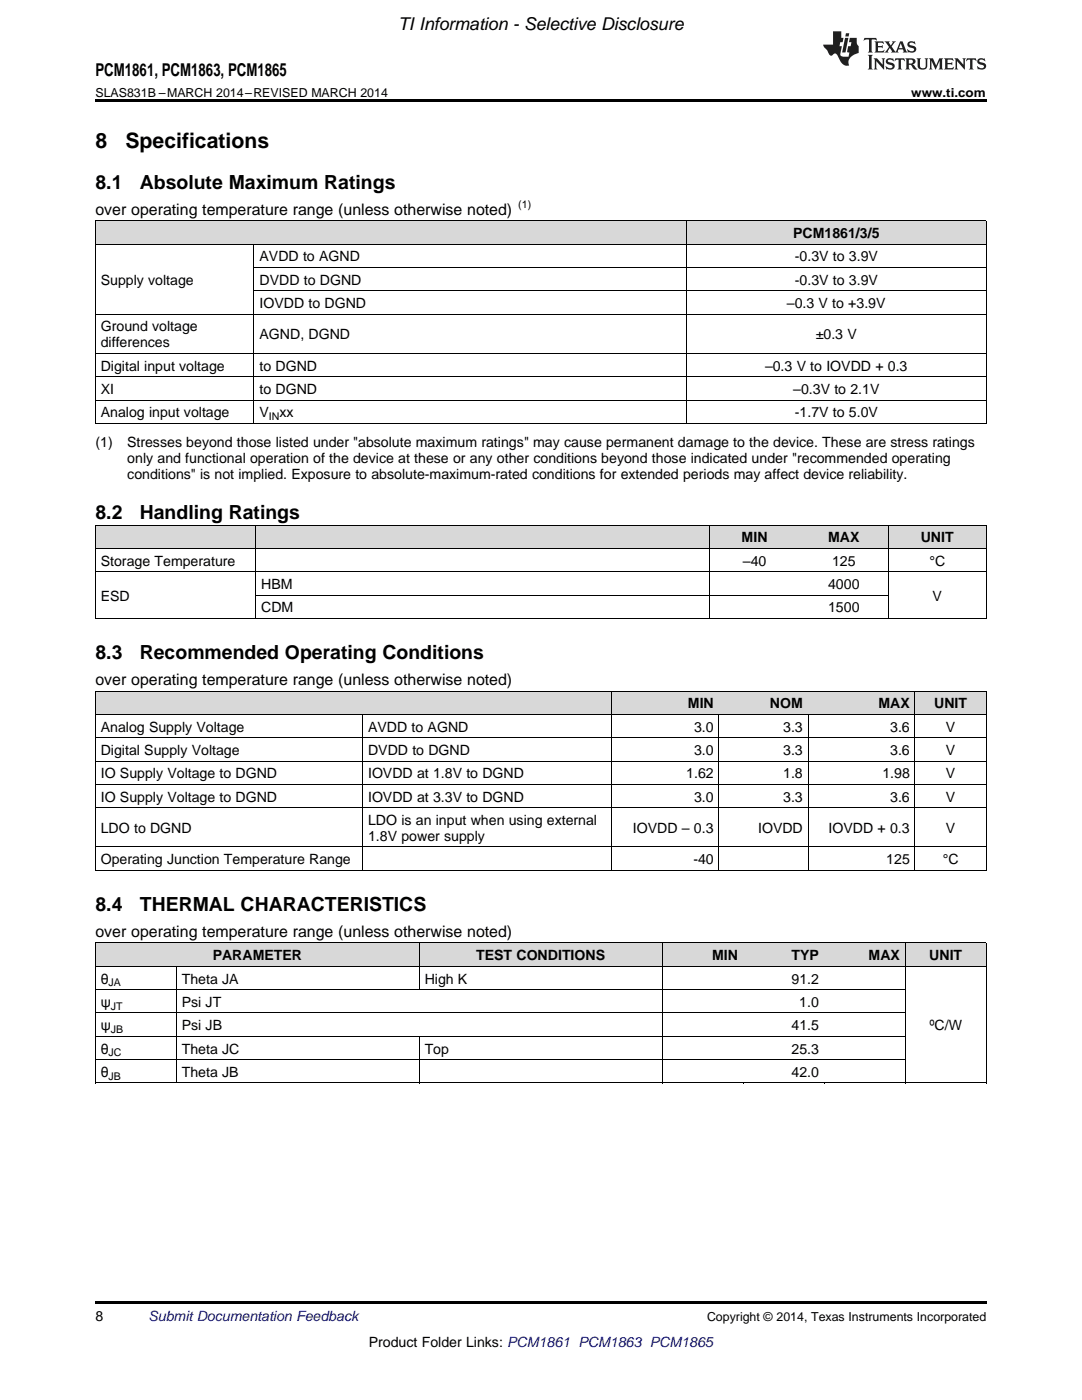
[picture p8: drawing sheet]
<svg xmlns="http://www.w3.org/2000/svg" width="216mm" height="279mm" viewBox="0 0 216 279" stroke-linecap="round" stroke-linejoin="round" font-family="sans-serif">
<defs><g id="words">
<g font-size="4.2">
<text x="19" y="29.6">8</text>
<text x="25" y="29.6">Specifications</text>
</g>
<g font-size="3.9">
<text x="19" y="37.7">8.1</text>
<text x="27.9" y="37.7">Absolute Maximum Ratings</text>
<text x="19" y="103.6">8.2</text>
<text x="27.9" y="103.6">Handling Ratings</text>
<text x="19" y="131.6">8.3</text>
<text x="27.9" y="131.6">Recommended Operating Conditions</text>
<text x="19" y="181.8">8.4</text>
<text x="27.9" y="181.8">THERMAL CHARACTERISTICS</text>
</g>
<g font-size="3.5">
<text x="79.4" y="6">TI Information - Selective Disclosure</text>
<text x="19" y="15.2">PCM1861, PCM1863, PCM1865</text>
</g>
<g font-size="3.2">
<text x="19" y="42.9">over operating temperature range (unless otherwise noted)</text>
<text x="19" y="136.7">over operating temperature range (unless otherwise noted)</text>
<text x="19" y="187">over operating temperature range (unless otherwise noted)</text>
</g>
<g font-size="2.8">
<text x="158.3" y="47.5">PCM1861/3/5</text>
<text x="51.8" y="52.2">AVDD to AGND</text>
<text x="158.6" y="52.2">-0.3V to 3.9V</text>
<text x="20.1" y="56.8">Supply voltage</text>
<text x="51.8" y="56.8">DVDD to DGND</text>
<text x="158.6" y="56.8">-0.3V to 3.9V</text>
<text x="51.8" y="61.5">IOVDD to DGND</text>
<text x="157" y="61.5">–0.3 V to +3.9V</text>
<text x="20.1" y="66.1">Ground voltage</text>
<text x="20.1" y="69.3">differences</text>
<text x="51.8" y="67.7">AGND, DGND</text>
<text x="162.8" y="67.7">±0.3 V</text>
<text x="20.1" y="74">Digital input voltage</text>
<text x="51.8" y="74">to DGND</text>
<text x="152.6" y="74">–0.3 V to IOVDD + 0.3</text>
<text x="20.1" y="78.6">XI</text>
<text x="20.1" y="83.3">Analog input voltage</text>
<text x="51.8" y="78.6">to DGND</text>
<text x="51.8" y="83.3">V</text>
<text x="55.8" y="83.3">xx</text>
<text x="158.3" y="78.6">–0.3V to 2.1V</text>
<text x="158.6" y="83.3">-1.7V to 5.0V</text>
<text x="19" y="89.1">(1)</text>
<text x="25.4" y="89.1">Stresses beyond those listed under &quot;absolute maximum ratings&quot; may cause permanent damage to the device. These are stress ratings</text>
<text x="25.4" y="92.3">only and functional operation of the device at these or any other conditions beyond those indicated under &quot;recommended operating</text>
<text x="25.4" y="95.5">conditions&quot; is not implied. Exposure to absolute-maximum-rated conditions for extended periods may affect device reliability.</text>
<text x="20.1" y="112.9">Storage Temperature</text>
<text x="148" y="108.2">MIN</text>
<text x="148.2" y="112.9">–40</text>
<text x="165.2" y="108.2">MAX</text>
<text x="166" y="112.9">125</text>
<text x="183.7" y="108.2">UNIT</text>
<text x="185.5" y="112.9">°C</text>
<text x="20.1" y="119.9">ESD</text>
<text x="52.1" y="117.5">HBM</text>
<text x="165.2" y="117.5">4000</text>
<text x="186.1" y="119.9">V</text>
<text x="52.1" y="122.2">CDM</text>
<text x="165.2" y="122.2">1500</text>
<text x="137.3" y="141.4">MIN</text>
<text x="153.6" y="141.4">NOM</text>
<text x="175.3" y="141.4">MAX</text>
<text x="186.4" y="141.4">UNIT</text>
<text x="20.1" y="146">Analog Supply Voltage</text>
<text x="73.4" y="146">AVDD to AGND</text>
<text x="138.5" y="146">3.0</text>
<text x="156.3" y="146">3.3</text>
<text x="177.6" y="146">3.6</text>
<text x="188.7" y="146">V</text>
<text x="20.1" y="150.7">Digital Supply Voltage</text>
<text x="20.1" y="155.3">IO Supply Voltage to DGND</text>
<text x="73.4" y="150.7">DVDD to DGND</text>
<text x="73.4" y="155.3">IOVDD at 1.8V to DGND</text>
<text x="136.9" y="155.3">1.62</text>
<text x="138.5" y="150.7">3.0</text>
<text x="156.3" y="150.7">3.3</text>
<text x="156.3" y="155.3">1.8</text>
<text x="176.1" y="155.3">1.98</text>
<text x="177.6" y="150.7">3.6</text>
<text x="188.7" y="150.7">V</text>
<text x="188.7" y="155.3">V</text>
<text x="20.1" y="160">IO Supply Voltage to DGND</text>
<text x="73.4" y="160">IOVDD at 3.3V to DGND</text>
<text x="138.5" y="160">3.0</text>
<text x="156.3" y="160">3.3</text>
<text x="177.6" y="160">3.6</text>
<text x="188.7" y="160">V</text>
<text x="20.1" y="166.2">LDO to DGND</text>
<text x="73.4" y="164.6">LDO is an input when using external</text>
<text x="73.4" y="167.8">1.8V power supply</text>
<text x="126.3" y="166.2">IOVDD – 0.3</text>
<text x="151.3" y="166.2">IOVDD</text>
<text x="165.3" y="166.2">IOVDD + 0.3</text>
<text x="188.7" y="166.2">V</text>
<text x="20.1" y="172.5">Operating Junction Temperature Range</text>
<text x="138.4" y="172.5">-40</text>
<text x="176.8" y="172.5">125</text>
<text x="188.1" y="172.5">°C</text>
<text x="42.4" y="191.6">PARAMETER</text>
<text x="95" y="191.6">TEST CONDITIONS</text>
<text x="142.1" y="191.6">MIN</text>
<text x="157.9" y="191.6">TYP</text>
<text x="173.3" y="191.6">MAX</text>
<text x="185.4" y="191.6">UNIT</text>
<text x="20.1" y="196.3">θ</text>
<text x="36.3" y="196.3">Theta JA</text>
<text x="84.7" y="196.3">High K</text>
<text x="157.9" y="196.3">91.2</text>
<text x="20.1" y="200.9">ψ</text>
<text x="36.3" y="200.9">Psi JT</text>
<text x="159.5" y="200.9">1.0</text>
<text x="20.1" y="205.6">ψ</text>
<text x="36.3" y="205.6">Psi JB</text>
<text x="157.9" y="205.6">41.5</text>
<text x="185.5" y="205.6">ºC/W</text>
<text x="20.1" y="210.3">θ</text>
<text x="20.1" y="214.9">θ</text>
<text x="36.3" y="210.3">Theta JC</text>
<text x="36.3" y="214.9">Theta JB</text>
<text x="84.7" y="210.3">Top</text>
<text x="157.9" y="210.3">25.3</text>
<text x="157.9" y="214.9">42.0</text>
<text x="19" y="263.6">8</text>
<text x="73.6" y="268.9">Product Folder Links: PCM1861 PCM1863 PCM1865</text>
</g>
<text font-size="2.8" fill="#0000c8" x="29.6" y="263.6">Submit Documentation Feedback</text>
<g font-size="2.5">
<text x="19" y="19.3">SLAS831B –MARCH 2014–REVISED MARCH 2014</text>
<text x="181.8" y="19.3">www.ti.com</text>
<text x="141.1" y="263.6">Copyright © 2014, Texas Instruments Incorporated</text>
</g>
<g font-size="2.1">
<text x="103.4" y="41.6">(1)</text>
<text x="53.7" y="83.9">IN</text>
<text x="21.7" y="196.8">JA</text>
<text x="22.1" y="201.5">JT</text>
<text x="22.1" y="206.2">JB</text>
<text x="21.7" y="210.8">JC</text>
<text x="21.7" y="215.5">JB</text>
</g>
</g></defs>
<g fill="#d8d8d8">
<path d="M19 188.2h16.2v4.7h-16.2z"/>
<path d="M35.2 188.2h48.5v4.7h-48.5z"/>
<path d="M83.7 188.2h48.5v4.7h-48.5z"/>
<path d="M132.2 188.2h16.1v4.7h-16.1z"/>
<path d="M148.3 188.2h16.2v4.7h-16.2z"/>
<path d="M164.5 188.2h16.2v4.7h-16.2z"/>
<path d="M180.7 188.2h16.1v4.7h-16.1z"/>
<path d="M19 138h53.4v4.6h-53.4z"/>
<path d="M72.4 138h49.8v4.6h-49.8z"/>
<path d="M122.2 138h21.3v4.6h-21.3z"/>
<path d="M143.5 138h17.8v4.6h-17.8z"/>
<path d="M161.3 138h21.3v4.6h-21.3z"/>
<path d="M182.6 138h14.2v4.6h-14.2z"/>
<path d="M19 104.8h32v4.7h-32z"/>
<path d="M51 104.8h90.7v4.7h-90.7z"/>
<path d="M141.7 104.8h17.8v4.7h-17.8z"/>
<path d="M159.5 104.8h17.8v4.7h-17.8z"/>
<path d="M177.3 104.8h19.5v4.7h-19.5z"/>
<path d="M19 44.1h31.7v4.7h-31.7z"/>
<path d="M50.7 44.1h86.3v4.7h-86.3z"/>
<path d="M137 44.1h59.8v4.7h-59.8z"/>
</g>
<g fill="#000">
<path d="M19 19.9h177.8v.5h-177.8zM19 123.4l.2 .1zM141.6 123.4l.1 .1zM177.2 123.4l.1 .1zM196.7 123.4l.1 .1zM19 173.7h.2zM122.1 173.7h.1zM143.4 173.7h.1zM161.2 173.7h.1zM182.5 173.7h.1zM196.7 173.7h.1zM19 216.1l.2 .1z"/>
<path d="M83.6 216.1l.1 .1zM132.1 216.1l.1 .1zM148.2 216.1l.1 .1zM164.4 216.1l.1 .1zM180.6 216.1l.1 .1zM196.7 216.1l.1 .1zM19 259.7h177.8v.5h-177.8z"/>
</g>
<g fill="none" stroke="#000" stroke-width=".2">
<path d="M19 48.7h177.8M19 44.1h177.8M19.1 44.1v40.5M50.7 48.8v35.8M50.7 58h146.1M50.7 53.4h146.1M136.9 44.1v40.5M196.8 44.1v40.5M19 79.9h177.8M19 75.2h177.8M19 70.5h177.8M19 62.7h177.8"/>
<path d="M19 84.5h177.8M19 104.8h177.8v18.7M19 114.1h177.8M19 109.4h177.8M19.1 104.8v18.7M51 104.8v18.7M51 118.8h126.3M141.7 104.8v18.7M177.2 104.8v18.7M19 137.9h177.8v35.8M19 123.4h177.8M19.1 137.9v35.8"/>
<path d="M122.1 137.9v35.8M182.5 137.9v35.8M19 156.5h177.8M19 151.9h177.8M19 147.2h177.8M19 142.6h177.8M72.3 142.6v31.1M143.5 142.6v31.1M161.2 142.6v31.1M19 173.7h177.8M19 169h177.8M19 161.2h177.8"/>
<path d="M19 197.5h161.7M19 192.8h177.8M19 188.2h177.8M19.1 188.2v28M35.2 192.9v23.3M83.6 188.2v9.4M132.1 188.2v28M180.6 188.2v28M196.8 188.2v28M19 216.1h177.8M19 211.5h161.7M19 206.8h161.7"/>
<path d="M19 202.2h161.7M83.6 206.8v9.4"/>
</g>
<g fill="#231f20">
<path d="M172.5 7.6l-.1 .5 .4-.2h.6v.1v2.1l-.2 .4h.9l-.2-.4v-2.1l.1-.1h.5l.5 .2-.2-.5zM174.5 8.3l.2 .3v1.5l-.2 .4h1.8l.2-.6a1.04 1.04 0 0 1-1.3 .2v-.7h.6l.3 .2v-.6l-.3 .2h-.6v-.6l.8-.1 .4 .3-.2-.5zM176.5 8.3l.9 1.1-.9 1.1h.8l-.2-.2 .4-.7 .5 .7-.2 .2h1.5l-.2-.2 .2-.4h.9l.1 .4-.2 .2h1l-.3-.3-.7-1.9h-.5l-.9 2-.8-1 .9-1h-.8l.1 .3-.4 .5-.3-.6 .1-.2zM179.7 8.6l.4 1h-.7zM181.3 8.4a.63 .63 0 0 0-.2 .7 .63 .63 0 0 0 .6 .4l.6 .2 .1 .2a.75 .75 0 0 1-.7 .4 .75 .75 0 0 1-.6-.5l.1 .7 .1-.1a1.11 1.11 0 0 0 1.5-.6 1.13 1.13 0 0 0-1.2-.8l-.1-.4a1.04 1.04 0 0 1 1.2 .2l-.2-.5-.2 .1-.4-.2zM173.2 10.9l.2 .4v2.2l-.2 .4h1l-.3-.4v-2.2l.3-.4zM174.3 11.6l.3 .4v1.5l-.3 .4h.8l-.2-.4v-1.3l1.5 1.7v-1.9l.2-.4h-.7l.2 .4v.9l-1.1-1.3zM177 11.8a.62 .62 0 0 0-.2 .7 .62 .62 0 0 0 .6 .4l.6 .1 .1 .3a.76 .76 0 0 1-.7 .3 .76 .76 0 0 1-.7-.4l.2 .7 .1-.1a1.11 1.11 0 0 0 1.5-.6 1.13 1.13 0 0 0-1.2-.8l-.1-.4a1.04 1.04 0 0 1 1.2 .2l-.2-.6-.2 .1-.5-.1zM178.7 11.6l-.2 .6a.61 .61 0 0 1 .8-.3v1.6l-.2 .4h.9l-.2-.4v-1.6a.63 .63 0 0 1 .7 .3l-.1-.6zM180.6 11.6l.3 .4v1.5l-.3 .4h1l-.2-.2-.1-.8 .6 .2a.76 .76 0 0 0 1.2 .7l-1-1a.58 .58 0 0 0 .6-.5 .58 .58 0 0 0-.5-.6zM181.4 11.9h.1a.45 .45 0 0 1 .5 .1 .45 .45 0 0 1 .1 .5l-.8 .2zM182.9 11.6l.2 .2a2.17 2.17 0 0 0 .3 1.9 .99 .99 0 0 0 1.6-.6v-1.1l.2-.4h-.7l.2 .2a1.92 1.92 0 0 1-.2 1.8 .6 .6 0 0 1-.9-.5v-1.1l.2-.4zM185.4 11.6l.2 .4v1.5l-.2 .4h.7l-.2-.4v-1.4l.8 1.8 .8-1.8v1.4l-.2 .4h.9l-.2-.4v-1.5l.2-.4h-.8l-.6 1.5-.6-1.5zM188.4 11.6l.2 .4v1.5l-.2 .4h1.8l.1-.6a1.04 1.04 0 0 1-1.2 .1v-.6h.5l.4 .2v-.6l-.4 .2h-.5v-.7h.8l.3 .3-.1-.6zM190.5 11.6l.2 .4v1.5l-.2 .4h.7l-.2-.4v-1.3l1.5 1.7v-1.9l.2-.4h-.7l.2 .4v.9l-1.1-1.3zM192.9 11.6l-.1 .6a.61 .61 0 0 1 .7-.3l.1 1.6-.3 .4h1l-.3-.4 .1-1.6a.63 .63 0 0 1 .7 .3l-.1-.6zM195.2 11.8a.62 .62 0 0 0-.2 .7 .62 .62 0 0 0 .6 .4l.6 .1 .1 .3a.76 .76 0 0 1-.7 .3 .76 .76 0 0 1-.6-.4l.1 .7 .1-.1a1.11 1.11 0 0 0 1.6-.6 1.13 1.13 0 0 0-1.3-.8l-.1-.4a1.04 1.04 0 0 1 1.2 .2l-.1-.6-.2 .1-.5-.1z"/>
<path d="M166.2 6.3v2.6h-1.9v.4l.8 .9a.91 .91 0 0 0 1 .8 .56 .56 0 0 1 .5-.3 .56 .56 0 0 1 .5 .3l.4 .8a1.53 1.53 0 0 0 1.9 1.2 1.54 1.54 0 0 1 1-2.1l.9-.3v-1.4a1.52 1.52 0 0 1-.4-1.6h-1.3l-.2 .8h.5l-.2 .8h-.5l-.1 1v.2l.4 .1-.2 .8a1.93 1.93 0 0 1-1.6-.3l.3-1.8h-.5l.2-.8h.4l.2-.8h-.4v-1.3zM168.6 7.6l-.6 2.9h.7l.6-2.9zM168.8 6.6l-.1 .7h.6l.2-.7z"/>
</g>
<use href="#words"/>
</svg>
